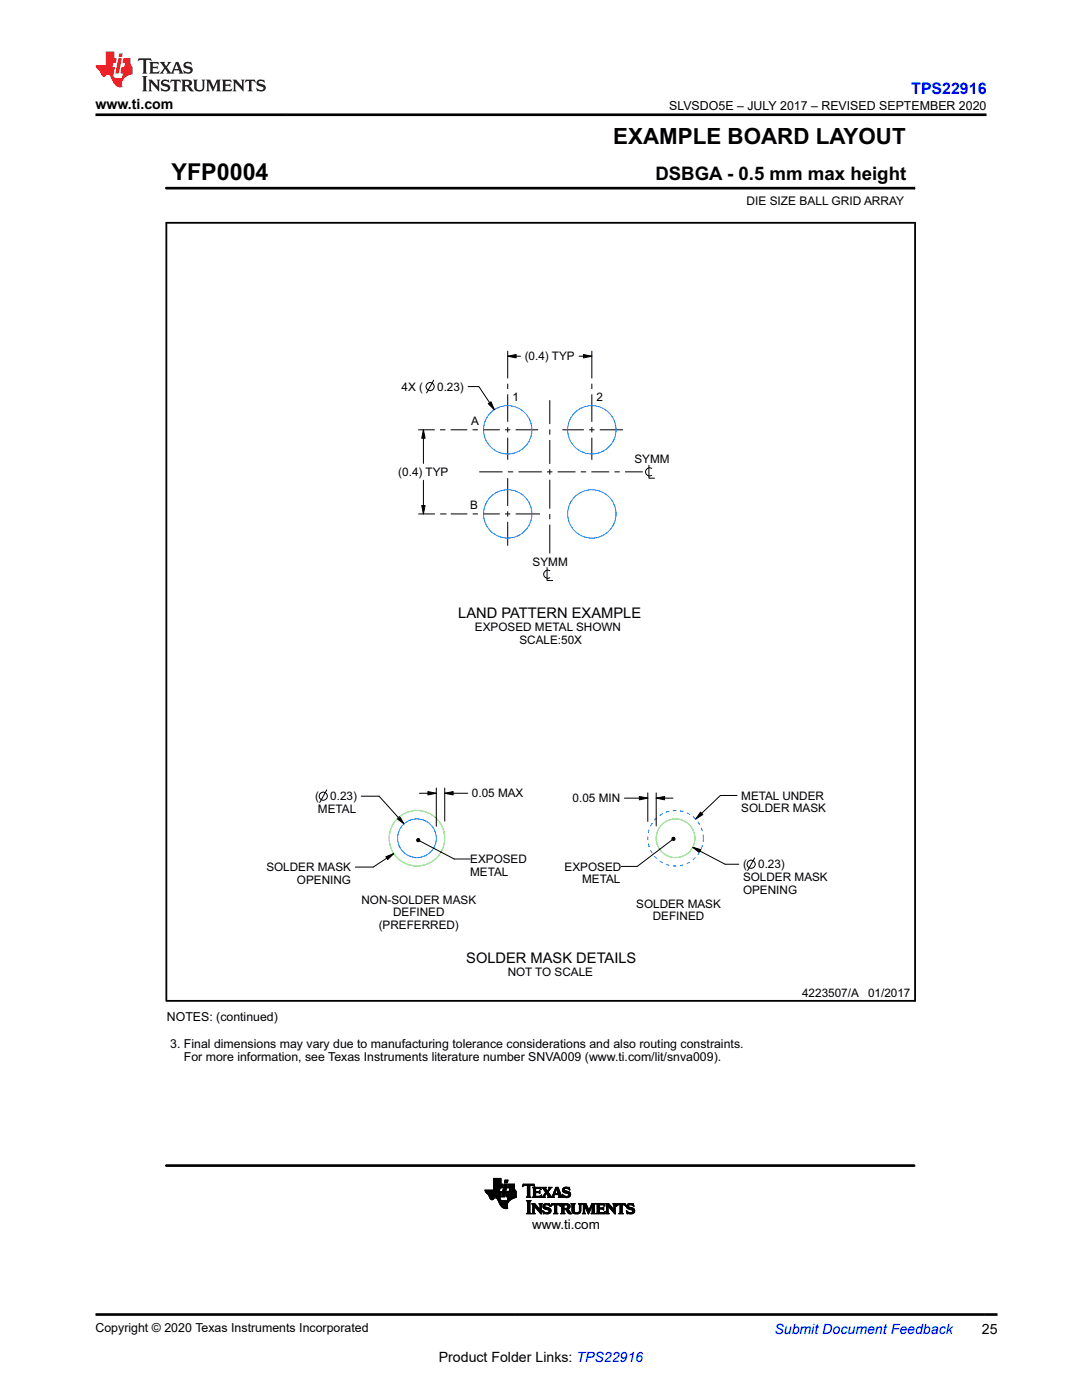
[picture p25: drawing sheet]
<svg xmlns="http://www.w3.org/2000/svg" width="216mm" height="279mm" viewBox="0 0 216 279" stroke-linecap="round" stroke-linejoin="round" font-family="sans-serif">
<defs><g id="words">
<text font-size="4.6" x="34.2" y="35.9">YFP0004</text>
<text font-size="4.5" x="122.4" y="28.7">EXAMPLE BOARD LAYOUT</text>
<text font-size="3.7" x="130.8" y="35.9">DSBGA - 0.5 mm max height</text>
<text font-size="3.2" fill="#00f" x="181.8" y="18.7">TPS22916</text>
<g font-size="2.9">
<text x="91.4" y="123.3">LAND PATTERN EXAMPLE</text>
<text x="93" y="192.2">SOLDER MASK DETAILS</text>
</g>
<g font-size="2.8">
<text x="19" y="21.8">www.ti.com</text>
<text x="195.9" y="266.1">25</text>
<text x="87.6" y="271.7">Product Folder Links: TPS22916</text>
</g>
<text font-size="2.8" fill="#00f" x="154.5" y="266.2">Submit Document Feedback</text>
<text font-size="2.7" x="106.2" y="245.2">www.ti.com</text>
<g font-size="2.5">
<text x="133.5" y="21.9">SLVSDO5E – JULY 2017 – REVISED SEPTEMBER 2020</text>
<text x="33.3" y="203.8">NOTES: (continued)</text>
<text x="34" y="209.1">3. Final dimensions may vary due to manufacturing tolerance considerations and also routing constraints.</text>
<text x="36.7" y="211.7">For more information, see Texas Instruments literature number SNVA009 (www.ti.com/lit/snva009).</text>
<text x="19" y="265.9">Copyright © 2020 Texas Instruments Incorporated</text>
</g>
<text font-size="2.4" x="149" y="40.9">DIE SIZE BALL GRID ARRAY</text>
<g font-size="2.3">
<text x="104.7" y="71.9">(0.4) TYP</text>
<text x="87.2" y="78">0.23)</text>
<text x="80.1" y="78">4X (</text>
<text x="102.3" y="80.1">1</text>
<text x="119" y="80">2</text>
<text x="94" y="84.8">A</text>
<text x="79.5" y="95">(0.4) TYP</text>
<text x="126.6" y="92.5">SYMM</text>
<text x="93.8" y="101.5">B</text>
<text x="106.3" y="112.9">SYMM</text>
<text x="94.8" y="126">EXPOSED METAL SHOWN</text>
<text x="103.7" y="128.5">SCALE:50X</text>
<text x="62.9" y="159.7">(</text>
<text x="65.9" y="159.7">0.23)</text>
<text x="94.2" y="159.2">0.05 MAX</text>
<text x="114.3" y="160.1">0.05 MIN</text>
<text x="147.9" y="159.6">METAL UNDER</text>
<text x="63.4" y="162.3">METAL</text>
<text x="147.9" y="162.1">SOLDER MASK</text>
<text x="53.1" y="173.9">SOLDER MASK</text>
<text x="93.8" y="172.3">EXPOSED</text>
<text x="112.6" y="173.8">EXPOSED</text>
<text x="148.3" y="173.3">(</text>
<text x="151.3" y="173.3">0.23)</text>
<text x="59.3" y="176.4">OPENING</text>
<text x="93.8" y="174.8">METAL</text>
<text x="116.2" y="176.3">METAL</text>
<text x="148.3" y="175.8">SOLDER MASK</text>
<text x="148.3" y="178.4">OPENING</text>
<text x="72.1" y="180.3">NON-SOLDER MASK</text>
<text x="75.6" y="185.4">(PREFERRED)</text>
<text x="78.4" y="182.9">DEFINED</text>
<text x="126.9" y="181.2">SOLDER MASK</text>
<text x="130.3" y="183.7">DEFINED</text>
<text x="101.3" y="194.9">NOT TO SCALE</text>
<text x="160" y="198.9">4223507/A</text>
<text x="173.2" y="198.9">01/2017</text>
</g>
</g></defs>
<g fill="none" stroke="#000" stroke-width=".2">
<path d="M33.2 37.6h149.2M182.4 37.3v.5M86.5 75.9l-1.4 2.5M93.4 77.1h2.2l3 4.7M101.3 71.1l1.7-.3v.6zM101.3 70v5.5M101.3 76.6v1M101.3 78.7v5.5M101.3 71.1h2.6M109.7 79.9v4.7M115.5 71.1h2.6M116.4 70.8l1.7 .3-1.7 .3z"/>
<path d="M118.1 70v5.5M118.1 76.6v1M118.1 78.7v5.5M83.4 85.8h3.4M84.5 85.8l.3 1.7h-.6zM84.5 85.8v6.7M84.5 95.8v6.8M87.8 85.8h1.1M89.9 85.8h3.3M94.3 85.8h1.1M95.6 94.2h4.7M96.4 85.8h3.3"/>
<path d="M97.4 80.6l.6-.4 .6 1.6zM100.8 85.8h1M101.3 85.2v1.1M101.3 87.4v4.4M101.3 95.4v5.6M101.3 94.2h1.1M102.9 85.8h4.5M103.5 94.2h4.6M109.2 94.2h1M109.7 85.7v1.1M109.7 87.8v4.8M109.7 93.6v1.1"/>
<path d="M109.7 95.8v5.7M111.3 94.2h3.5M112.2 85.8h4.3M115.9 94.2h1M117.6 85.8h1M118 94.2h3.6M118.1 85.2v1.1M118.1 87.4v4.4M119.7 85.8h4.6M122.6 94.2h1.1M124.7 94.2h3.6M129.5 92.8v2.6h1.1"/>
<path d="M130 93.5a.82 .82 0 0 0-1.2 .7 .82 .82 0 0 0 1.2 .7M83.5 102.6h3.3M84.2 100.9h.6l-.3 1.7zM87.8 102.6h1.1M88.9 102.6h.1M89.9 102.6h3.4M94.3 102.6h1.1M96.4 102.6h3.3M100.8 102.6h1M101.3 102v1.1M101.3 104.1v4.8M102.9 102.6h4.8"/>
<path d="M109.2 113.3v2.6h1.1M109.7 102.6v1M109.7 104.7v5.8M109.7 113.9a.82 .82 0 0 0-1.2 .7 .82 .82 0 0 0 1.2 .7M65.2 157.6l-1.4 2.6M72.1 158.9h3.5l5 5.5M83.7 158.3h3.4M85.4 158l1.7 .3-1.7 .3zM87.1 157.3v7.6M88.7 158.3l1.7-.3v.6zM88.7 157.3v6.6M88.7 158.3h4.6"/>
<path d="M124.6 159.3h4.7M127.6 159l1.7 .3-1.7 .3zM129.3 158.2v5.7M130.9 159.3l1.7-.3v.6zM130.9 158.2v6.6M130.9 159.3h3.4M147.1 158.8h-3.4l-4.9 4.7M77 171l1.6-.7-1.2 1.2zM78.6 170.3l-4.1 2.7h-3.6M79.2 163.4l.5-.4 .9 1.4zM83.1 167.5l.3-.2 .3 .1 .1 .3-.1 .2-.3 .1-.3-.2zM83.7 167.8l6.9 3.6h3.2"/>
<path d="M134.1 167.3l.2-.2 .3 .1 .1 .2-.1 .3h-.3l-.2-.1zM134.1 167.6l-6.9 5.3h-3.2M138.2 169.1l1.7 .5-.4 .6zM138.2 169.1l6.5 3.4h2.7M139.8 162.1l.5 .5-1.5 .9zM150.6 171.2l-1.4 2.5M96.8 237.6h2.9M96.8 237.7h2.9M96.8 237.8h2.8M96.9 237.8h3.2l-.2 1M96.9 237.9h3.1M96.9 238h3.1"/>
<path d="M97 238h3M97.1 238.1h2.9M97.1 238.2h2.9M97.2 238.2h2.8M97.3 238.3h2.7M97.4 238.4h2.5M97.5 238.5h2.4M97.6 238.6h2.3M97.6 238.7h2.3M97.6 238.8h2.3M97.7 238.9h2.1M97.7 239h2.1"/>
<path d="M97.7 239.1h1M97.8 239.1h.8M97.8 239.2h.7M97.9 239.3h.6M97.9 239.3h.5M98.1 239.4h.2M98.5 237.4h1.2M98.5 237.3h1.2M98.5 237.2h1.3M98.5 236.3h1.8l-.1 .8h-1.7M98.5 237h1.7M98.5 236.9h1.7"/>
<path d="M98.5 236.8h1.7M98.5 236.8h1.8M98.5 236.7h1.8M98.5 236.6h1.8M98.5 236.5h1.8M98.5 236.4h1.8M98.5 236.2h1.5M98.5 236.1h1.5M98.5 236h1.5M98.5 235.9h1.5M98.5 235.8h1.5M98.5 235.7h1.5"/>
<path d="M98.5 235.6h1.5M98.5 235.5h1.5M98.5 235.4h1.5M98.5 235.3h1.5M98.5 235.2h1.5M99 239.1h.8M99.1 239.1h.7M99.2 239.2h.6M99.2 239.3h.6M99.3 239.3h.5M99.3 239.4h.5M99.3 239.5h.6"/>
<path d="M99.4 239.5h.6M99.4 239.6h1M99.4 239.7h2.2M99.5 239.7h2.1M99.5 239.8h2M99.5 239.9h1.9M99.6 239.9h1.8M99.7 237.5h-2.9l.1 .4 .6 .6 .4 .8 .4 .1 .4-.3h.4l.8 1.5 .7 .5h.7l-.1-.8 .6-.8M99.8 237.1l-.2 .7M99.9 238.8l-.1 .6 .6 .2h.8l.2-.7M100 236.3v-1.1h-1.5v2.3M100.1 238.8h.6"/>
<path d="M100.1 238.7h.6M100.2 238.6h.5M100.2 238.5h.6M100.2 238.4h.6M100.2 238.3h.6M100.2 238.2h.6M100.3 238.2h.5M100.3 238.1h.5M100.3 238h.6M100.3 237.9h.6M100.3 237.8h.6M100.3 237.7h.6"/>
<path d="M100.4 237.6h.5M100.4 237.6h.6M100.4 237.5h.6M100.4 237.4h.6M100.4 237.3h.6M100.4 237.2h.6M100.5 237.1h.5M100.5 237h.6M100.5 236.9h.6M100.5 236.8h.6M100.5 236.7h.6M100.6 236.6h.5"/>
<path d="M100.6 236.6h.6M100.6 236.5h.6M100.6 236.4h.6M100.6 236.3h.6l-.5 2.6h-.6zM100.7 236h.6M100.7 235.9h.6M100.7 235.8h.6M100.7 235.7h.6M100.7 235.6h.6M100.8 235.6h.5M100.8 235.5h.6l-.2 .6h-.5zM101 238.7h2"/>
<path d="M101 238.6h2M101 238.8h2M101 238.5h2M101 238.5v.3l.4 .1M101 238.4h2M101.1 238.3h1.9M101.1 238.2h1.9M101.1 238.1h1.9M101.1 238h1.9M101.1 237.9h1.9M101.2 239.6h.5M101.2 239.5h.6"/>
<path d="M101.3 239.5h.6M101.3 239.4h.7M101.3 239.3h.8M101.3 239.3h.9M101.3 239.2h1M101.3 237h1.4M101.3 239.1h1.2M101.3 239.1h1.3M101.3 236.9h1.4M101.3 239h1.5M101.4 236.8h1.3M101.4 238.9h1.6"/>
<path d="M101.4 236.7h1.3M101.4 236.6h1.3M101.4 236.5h1.3M101.4 236.4h1.3M101.6 237.8h1.4M101.6 237.7h1.3M101.6 237.6h1.2M101.7 237.5h1.1M101.7 237.4h1M101.7 237.3h1M101.7 237.2h1M101.7 237.1l-.1 .7"/>
<path d="M102.7 237.1h-1.4l.2-.8h1.2v1l.3 .5v1.2M103 239l-1.2 .5M103 237.8h-1.8l-.2 .7M104.2 236.8h.2M104.3 236.7h.2M104.3 236.6h2.3M104.3 236.5h2.3M104.4 236.4h2.2M105 238.9h.9M105.1 239.7h.8M105.2 238.8h.6M105.2 236.7h.5"/>
<path d="M105.2 239.8h.6M105.2 238.7h.5M105.2 236.7v-.1h-.4l-.6 .2 .2-.5h2.1l.2 .5-.5-.2h-.4l-.1 .1M105.2 238.6l-.2 .3M105.2 238.6h.5M105.2 238.5h.5M105.2 238.4h.5M105.2 238.3h.5M105.2 238.2h.5M105.2 238.1h.5M105.2 238h.5M105.2 237.9h.5"/>
<path d="M105.2 237.8h.5M105.2 237.7h.5M105.2 237.6h.5M105.2 237.5h.5M105.2 237.4h.5M105.2 237.3h.5M105.2 237.2h.5M105.2 237.1h.5M105.2 237h.5M105.2 236.9h.5M105.2 236.8h.5M105.2 236.7v1.9"/>
<path d="M105.3 239.9h.4M105.7 238.6l.2 .3M105.7 236.7v1.9M105.9 238.9h-.9M106.2 238.9h1.7M106.3 237h1.6M106.4 238.8h1.6M106.4 237.1h1.5M106.4 238.7h.5M106.4 237.2h.5M106.4 237.3l-.2-.4h1.6l.2 .5M106.4 238.6l-.2 .3"/>
<path d="M106.4 237.8h1.1l.2-.2v.6l-.2-.2-1.1 .1M106.4 238.6h.5M106.4 238.5h.5M106.4 238.4h.5M106.4 238.3h.5M106.4 238.2h.5M106.4 238h1.3M106.4 237.9h1.3M106.4 237.7h.5M106.4 237.6h.5M106.4 237.5h.5M106.4 237.4h.5"/>
<path d="M106.4 237.3h.5M106.4 237.3v1.3M106.5 236.7h.2M106.6 236.8h.1M106.9 237.3l.1-.1h.5l.5 .2M106.9 238v.7h.8l.3-.2-.1 .5-1.7-.1M106.9 237.3v.5M107.5 237.8h.2M107.6 238.1h.1M107.6 238.7h.4M107.6 237.7h.1M107.6 238.2h.1"/>
<path d="M107.6 237.2h.3M107.8 237.3h.2M107.9 238.6h.1M107.9 237.4h.1M108 238.5h.1M108 238.9h.8M108.1 237h.8M108.3 238.8h.3M108.3 237.1h.6M108.3 238.7h.4M108.4 237.2h.5M108.4 238.6l-.4 .3"/>
<path d="M108.4 238.6h.3M108.4 237.3h.6M108.5 238.5h.3M108.5 237.4h.5M108.5 238.4h.3M108.6 237.5h.5M108.6 238.4h.3M108.6 237.6h.5M108.7 238.3h.3M108.7 237.7h.8M108.7 238.2h.8M108.8 237.8h.6"/>
<path d="M108.8 238.9h-.8M108.8 238.1h.7M108.8 237.9h.6M108.9 238h.5M108.9 237.3l.1-.4h-.9l.8 1.1-.5 .6M108.9 237.3l.3 .4 .4-.5-.2-.3h.7l-.7 1M109.1 238.3h.5M109.2 238.4h.5M109.3 238.9l.1-.2-.4-.6-.3 .7 .1 .1M109.3 238.9h1.4M109.3 237.6h.3M109.3 238.5h.5"/>
<path d="M109.3 237.5h.3M109.4 237.9l.7 .9 .2-.2M109.4 238.6h.5M109.4 237.4h.3M109.4 238.7h.5M109.4 238.8h.6M109.5 237.3h.3M109.5 237h.6M109.5 237.2h.3M109.6 237.1h.3M110.1 238.8h.4M110.2 238.7h.3"/>
<path d="M110.2 238.6h.3M110.3 238.6l.6-1.7h.5l.6 1.8 .3 .2M110.3 238.5h.3M110.3 238.4h.3M110.4 238.4h1.5M110.4 238.3h1.5M110.4 238.2h.3M110.5 238.1h.2M110.5 238h.3M110.5 238.7l.2 .2M110.5 238.7l.1-.3h.8l.1 .3M110.5 237.9h.3"/>
<path d="M110.6 237.8h.2M110.6 237.7h.3M110.7 238.9h-1.4M110.7 237.6h.2M110.7 237.5h.3M110.7 237.4h.3M110.8 237.3h.7M110.8 237.2h.7M110.8 237.1h.6M110.9 237h.5M111 237.3l.4 .9h-.7zM111.1 237.4h.4"/>
<path d="M111.1 237.5h.5M111.1 237.6h.5M111.2 237.7h.4M111.2 237.8h.5M111.2 237.9h.5M111.3 238h.5M111.3 238.1h.5M111.4 238.2h.4M111.4 238.9h.9M111.5 238.4h.4M111.5 238.5h.5M111.5 238.6h.5"/>
<path d="M111.5 238.7l-.1 .2M111.6 238.8h.5M111.6 238.7h.4M112.2 238.4h.1M112.2 238.5h.2M112.2 237.5h.4M112.2 237.6h.5M112.2 237.4h.4M112.3 238.6h.3M112.3 238.9h-.9M112.3 237.7h.7M112.3 237.3h.3"/>
<path d="M112.3 238.7h.5M112.3 237.8h1.1M112.3 238.8h1.4M112.3 237.2h.4M112.3 238.9h.2M112.4 237.9h1.2M112.4 237.1h1.2M112.5 238h1.2M112.5 237h1.1M112.6 238.9h.9M112.7 238.1h1.1M112.7 236.9h.5"/>
<path d="M112.9 239h.3M113.1 238.2h.7M113.2 238.2l.3 .2-.3 .3h-.5l-.5-.4M113.3 238.7h.5M113.3 237.2h.4M113.4 238.3h.5M113.4 238.6h.4M113.5 238.4h.4M113.5 238.5h.3M113.5 237.3h.2M113.6 237.4h.1M113.7 237.5l-.6-.3h-.4l-.1 .2 .1 .2 1.1 .4v.5l-.2 .4-1.3 .1-.1-.7"/>
<path d="M113.7 237.5l-.1-.6h-.8l-.5 .3-.1 .3 .2 .4 .8 .3M113.7 237.5h.1M99.6 240h1.8M99.6 240.1h1.7M99.7 240.1h1.6M99.7 240.2h1.6M99.7 240.3h1.5M99.8 240.3h1.4M99.8 240.4h1.4M99.8 240.5h1.4M99.9 240.5h1.3M99.9 240.6h1.3"/>
<path d="M100 240.7h1.2M100.1 240.8h1.1M100.2 240.9h1M100.2 240.9h1.1M100.3 241h1M100.4 241.1h.9M100.6 241.1h.7M100.9 241.2h.1M105 242.2l.3-.3v-2l-.3-.3h1l-.3 .3v2.1l.3 .2M105 242.2h1M105.2 242.1h.6M105.2 242h.5"/>
<path d="M105.3 241.9h.4M105.3 241.8h.4M105.3 241.7h.4M105.3 241.6h.4M105.3 241.5h.4M105.3 241.4h.4M105.3 241.3h.4M105.3 241.2h.4M105.3 241.1h.4M105.3 241h.4M105.3 240.9h.4M105.3 240.8h.4"/>
<path d="M105.3 240.7h.4M105.3 240.6h.4M105.3 240.5h.4M105.3 240.4h.4M105.3 240.3h.4M105.3 240.2h.4M105.3 240.1h.4M105.3 240h.4M106 242.2h-1M106.1 242.2h.7M106.1 240.2h.6M106.2 240.3h.6"/>
<path d="M106.3 242.1h.4M106.3 240.4h.6M106.3 242h.3M106.3 240.5h.7M106.3 241.9h.3M106.3 241.8h.3M106.3 241.7h.3M106.3 241.6h.3M106.3 241.5h.3M106.3 241.4h.3M106.3 241.3h.3M106.3 241.2h.3"/>
<path d="M106.3 241.1h.3M106.3 241h.3M106.3 240.9h.3M106.3 240.8h.3M106.3 240.7h.8M106.3 240.6h.8M106.6 240.7v1.3l.2 .2M106.6 240.7h.1M106.6 240.7l1.4 1.6v-1.8l.2-.3h-.6l.1 .2 .1 1M106.7 240.8h.5M106.7 240.9h.6M106.8 242.2h-.7"/>
<path d="M106.8 241h.6M106.9 241.1h.6M107 241.2h.6M107.1 241.3h.5M107.1 241.4h.9M107.2 241.5h.8M107.3 241.5h.7M107.4 241.6h.6M107.5 241.7h.5M107.6 241.8h.4M107.6 240.2h.6M107.6 241.9h.4"/>
<path d="M107.7 240.3h.4M107.7 242h.3M107.7 240.4h.3M107.7 241.4l-1-1.2h-.6l.2 .3v1.5l-.2 .2M107.7 241.4h.1M107.7 240.5h.3M107.8 241.3h.2M107.8 241.2h.2M107.8 241.1h.2M107.8 241h.2M107.8 240.9h.2M107.8 240.8h.2"/>
<path d="M107.8 240.7h.2M107.8 240.6h.2M107.8 242.1h.2M107.9 242.2h.1M108.3 241.6h.1M108.3 241.7h.1M108.3 241.8h.3M108.3 240.8h.4M108.3 240.7h.4M108.3 240.9h.5M108.3 241.9h.4M108.3 240.6h.4"/>
<path d="M108.4 241h.8M108.4 242h.6M108.4 240.5h.4M108.4 242.1h1.3M108.4 241.1h1.2M108.4 242.2h.1M108.4 240.4h1.3M108.5 241.2h1.2M108.5 240.3h1.2M108.6 241.3h1.2M108.7 242.2h.9M108.7 240.2h.7"/>
<path d="M108.9 241.4l-.5-.4v-.5l.4-.3h.9l.1 .6-.7-.4-.3 .1-.1 .2 1 .5 .3 .4M108.9 241.4l.6 .1v.4l-.6 .1-.6-.4M108.9 241.4h1M109.2 242h.6M109.3 241.5h.6M109.4 240.5h.3M109.5 241.9h.4M109.5 241.5h.4M109.5 241.8h.4M109.5 241.6h.5M109.6 241.7h.3M109.6 240.2h.1"/>
<path d="M109.6 240.6h.2M109.7 240.7h.1M109.9 240.7h.1M109.9 240.6h.2M110 241.6l-.3 .5-.6 .2-.5-.2-.2 .1-.1-.6M110 240.5h.2M110 240.4h1.8M110 240.3h1.7M110.1 240.2h1.6M110.4 242.2h.9M110.6 242.1h.5M110.6 242h.5"/>
<path d="M110.7 240.5h.4M110.7 241.9h.4M110.7 240.6l-.1-.1h-.3l-.4 .2 .2-.5h1.6l.2 .5-.5-.2h-.3v.1M110.7 240.6v1.4l-.3 .2M110.7 241.8h.4M110.7 241.7h.4M110.7 241.6h.4M110.7 241.5h.4M110.7 241.4h.4M110.7 241.3h.4M110.7 241.2h.4M110.7 241.1h.4"/>
<path d="M110.7 241h.4M110.7 240.9h.4M110.7 240.8h.4M110.7 240.7h.4M110.7 240.6h.4M111.1 240.6v1.4l.2 .2M111.3 242.2h-.9M111.6 240.5h.2M111.7 240.6h.1M111.7 240.7h.1M111.9 242.2l.2-.2v-1.5l-.2-.3h1.1l.7 .3v.5l-.5 .3 .9 .9M111.9 242.2h.8"/>
<path d="M111.9 240.2h1.3M112 240.3h1.5M112 242.1h.6M112.1 240.4h1.5M112.1 242h.4M112.1 240.5h.4M112.1 241.9h.4M112.1 241.8h.4M112.1 241.7h.4M112.1 241.6h.4M112.1 241.5h.4M112.1 241.4h1.2"/>
<path d="M112.1 241.3h1.3M112.1 241.2h1.5M112.1 241.1h.4M112.1 241h.4M112.1 240.9h.4M112.1 240.8h.4M112.1 240.7h.4M112.1 240.6h.4M112.6 240.5h.6v.5l-.7 .2zM112.7 242.2l-.2-.2v-.6l.5 .1 .5 .7h.6M112.7 242.2h-.8M112.9 241.5h.6"/>
<path d="M113 241.5h.5M113.1 241.6h.5M113.1 241.7h.6M113.1 240.5h.6M113.2 241.1h.5M113.2 241.8h.5M113.2 241.9h.6M113.2 240.6h.5M113.2 241h.5M113.3 240.9h.4M113.3 240.7h.5M113.3 240.8h.5"/>
<path d="M113.3 242h.6M113.4 242.1h.6M113.5 242.2h.6M113.9 240.2h.9M114.1 240.3h.5M114.1 240.4h.5M114.1 240.5h.5M114.1 241.5h.5M114.1 241.4h.5M114.1 241.3h.5M114.1 241.2h.5M114.1 241.1h.5"/>
<path d="M114.1 241h.5M114.1 240.9h.5M114.1 240.8h.5M114.1 240.7h.5M114.1 240.6h.5M114.1 241.6h.5M114.1 241.7h.5M114.2 241.8h.4M114.2 241.9h.5M114.3 242h.6M114.4 242.1h1.3M114.6 241.5l.1 .4 .4 .1 .4-.1 .1-.4"/>
<path d="M114.6 241.5v-1l.2-.3h-.9l.2 .3 .1 1.3 .2 .3 .5 .2 .6-.1 .3-.2 .1-.5M114.6 242.2h.9M115.3 242h.5M115.4 240.2h.7M115.5 241.9h.3M115.5 240.3h.5M115.6 241.8h.3M115.6 241.7h.3M115.6 240.4h.3M115.6 241.6h.3M115.6 240.5h.3M115.6 241.5v-1l-.2-.3h.7l-.2 .3v1"/>
<path d="M115.6 241.5h.3M115.6 241.4h.3M115.6 241.3h.3M115.6 241.2h.3M115.6 241.1h.3M115.6 241h.3M115.6 240.9h.3M115.6 240.8h.3M115.6 240.7h.3M115.6 240.6h.3M116.2 242.2l.2-.3v-1.4l-.2-.3h.7l.6 1.3 .6-1.3h.7l-.2 .3v1.5l.2 .2M116.2 242.2h.6"/>
<path d="M116.2 240.2h.7M116.3 240.3h.7M116.3 242.1h.4M116.4 240.4h.6M116.4 242h.3M116.4 240.5h.7M116.4 241.9h.3M116.4 241.8h.3M116.4 241.7h.3M116.4 241.6h.3M116.4 241.5h.3M116.4 241.4h.3"/>
<path d="M116.4 241.3h.3M116.4 241.2h.3M116.4 241.1h.3M116.4 241h.3M116.4 240.9h.3M116.4 240.8h.3M116.4 240.7h.8M116.4 240.6h.7M116.7 241.9l.1 .3M116.7 241.9v-1.3l.7 1.7 .8-1.7v1.4l-.2 .2M116.7 240.8h.5M116.8 240.9h.4"/>
<path d="M116.8 241h.5M116.8 242.2h-.6M116.9 241.1h.4M116.9 241.2h.5M116.9 241.3h.5M117 241.4h.4M117 241.5h.5M117.1 241.5h.7M117.1 241.6h.6M117.1 241.7h.6M117.2 241.8h.4M117.2 241.9h.4"/>
<path d="M117.3 242h.3M117.3 242.1h.2M117.4 242.2h.1M117.6 241.5h.2M117.6 241.4h.2M117.6 241.3h.3M117.7 241.2h.2M117.7 241.1h.3M117.8 241h.2M117.8 240.9h.2M117.8 240.8h.3M117.9 240.7h.7"/>
<path d="M117.9 240.6h.7M118 240.5h.6M118 242.2h.8M118 240.4h.6M118 240.3h.7M118.1 240.2h.7M118.1 242.1h.6M118.1 242h.5M118.2 241.9h.4M118.2 241.8h.4M118.2 241.7h.4M118.2 241.6h.4"/>
<path d="M118.2 241.5h.4M118.2 241.4h.4M118.2 241.3h.4M118.2 241.2h.4M118.2 241.1h.4M118.2 241h.4M118.2 240.9h.4M118.2 240.8h.4M118.8 242.2h-.8M119 242.2h1.6M119 240.2h1.6M119.1 240.3h1.5"/>
<path d="M119.1 242.1h1.6M119.1 240.4h1.5M119.2 242h1.5M119.2 240.5h.4M119.2 241.9h.4M119.2 241.8h.4M119.2 241.7h.4M119.2 241.6h.4M119.2 241.5h.4M119.2 241.4h.4M119.2 241.3h1.3M119.2 241.2h1.3"/>
<path d="M119.2 241.1h1.3M119.2 241h.4M119.2 240.9h.4M119.2 240.8h.4M119.2 240.7h.4M119.2 240.6h.4M119.6 240.6v.5h.6l.3-.2v.6l-.3-.2h-.6v.7h.8l.4-.3M119.6 240.6l.1-.1h.5l.5 .2M120.3 241.4h.2M120.3 241h.2M120.4 240.5h.3M120.6 241.9h.2"/>
<path d="M120.6 240.6h.1M120.7 240.7h.1M120.7 240.7l-.2-.5h-1.5l.2 .3v1.4l-.2 .3M120.7 241.8h.1M120.8 241.7h.1M120.8 241.7l-.2 .5h-1.6M120.9 242.2h.6M120.9 240.2h.6M121 240.3h.6M121 242.1h.4M121 240.4h.6M121.1 242h.2"/>
<path d="M121.1 240.5h.6M121.1 241.9h.2M121.1 241.8h.2M121.1 241.7h.2M121.1 241.6h.2M121.1 241.5h.2M121.1 241.4h.2M121.1 241.3h.2M121.1 241.2h.2M121.1 241.1h.2M121.1 241h.2M121.1 240.9h.2"/>
<path d="M121.1 240.8h.2M121.1 240.7h.8M121.1 240.6h.7M121.3 240.7v1.3l.2 .2M121.3 240.7h.1M121.3 240.7l1.5 1.6v-1.8l.1-.3h-.6l.2 .3v.9l-1-1.2h-.6l.2 .3v1.4l-.2 .3M121.4 240.8h.6M121.5 240.9h.6M121.5 242.2h-.6M121.6 241h.5M121.6 241.1h.6M121.7 241.2h.6"/>
<path d="M121.8 241.3h.6M121.9 241.4h.9M122 241.5h.8M122.1 241.5h.7M122.1 241.6h.7M122.2 241.7h.6M122.3 241.8h.5M122.3 240.2h.6M122.4 241.9h.4M122.4 240.3h.5M122.5 242h.3M122.5 240.4h.3"/>
<path d="M122.5 240.5h.3M122.5 241.3h.3M122.5 241.2h.3M122.5 241.1h.3M122.5 241h.3M122.5 240.9h.3M122.5 240.8h.3M122.5 240.7h.3M122.5 240.6h.3M122.6 242.1h.2M122.6 242.2h.2M123 240.7h.1"/>
<path d="M123 240.6h.2M123 240.5h.3M123.1 240.4h1.7M123.1 240.3h1.7M123.1 240.2h1.7M123.5 242.2h.9M123.7 242.1h.5M123.7 242h.5M123.7 240.5h.5M123.7 240.6l-.3-.1-.4 .2 .1-.5h1.7l.1 .5-.4-.2h-.3l-.1 .1M123.7 240.6v1.4l-.2 .2M123.7 241.9h.4"/>
<path d="M123.7 241.8h.4M123.7 241.7h.4M123.7 241.6h.4M123.7 241.5h.4M123.7 241.4h.4M123.7 241.3h.4M123.7 241.2h.4M123.7 241.1h.4M123.7 241h.4M123.7 240.9h.4M123.7 240.8h.4M123.7 240.7h.4"/>
<path d="M123.7 240.6h.4M124.1 240.6l.1 1.4 .2 .2M124.4 242.2h-.9M124.6 240.5h.2M124.7 240.6h.2M124.8 240.7h.1M125 241.6h.1M125 241.7h.1M125 241.8h.3M125 240.8h.4M125 240.7h.4M125 240.9h.5"/>
<path d="M125 241.9h.4M125 240.6h.4M125.1 241h.8M125.1 242h.6M125.1 240.5h.4M125.1 242.1h1.3M125.1 241.1h1.2M125.1 242.2h.1M125.1 240.4h1.3M125.2 241.2h1.2M125.2 240.3h1.2M125.3 241.3h1.2"/>
<path d="M125.4 242.2h.9M125.4 240.2h.7M125.6 241.4l-.5-.3v-.6l.4-.3h.9l.1 .6-.7-.4-.3 .1-.1 .3 1 .4 .3 .4M125.6 241.4l.6 .1v.4l-.6 .1-.6-.4M125.6 241.4h1M125.9 242h.6M126 241.5h.6M126.1 240.5h.3M126.2 241.9h.4M126.2 241.5h.4M126.2 241.8h.4M126.2 241.6h.5"/>
<path d="M126.3 241.7h.3M126.3 240.2h.1M126.3 240.6h.2M126.4 240.7h.1M126.7 241.6l-.3 .5-.6 .2-.5-.2-.2 .1-.1-.6"/>
<circle cx="85.8" cy="77.1" r=".82"/>
<circle cx="64.5" cy="158.9" r=".82"/>
<circle cx="149.9" cy="172.5" r=".82"/>
</g>
<g fill="#000">
<path d="M101.3 71.1l1.7-.3v.6zM116.4 70.8l1.7 .3-1.7 .3zM84.5 85.8l.3 1.7h-.6zM97.4 80.6l.6-.4 .6 1.6zM84.2 100.9h.6l-.3 1.7zM85.4 158l1.7 .3-1.7 .3zM88.7 158.3l1.7-.3v.6zM127.6 159l1.7 .3-1.7 .3zM130.9 159.3l1.7-.3v.6zM77 171l1.6-.7-1.2 1.2zM79.2 163.4l.5-.4 .9 1.4zM83.1 167.5l.3-.2 .3 .1 .1 .3-.1 .2-.3 .1-.3-.2z"/>
<path d="M134.1 167.3l.2-.2 .3 .1 .1 .2-.1 .3h-.3l-.2-.1zM138.2 169.1l1.7 .5-.4 .6zM139.8 162.1l.5 .5-1.5 .9z"/>
</g>
<path d="M33.2 44.5h149.4v155.2h-149.4z" fill="none" stroke="#000" stroke-width=".36"/>
<path d="M33.2 37.6h149.2M33.2 232.6h149.2" fill="none" stroke="#000" stroke-width=".53"/>
<g fill="none" stroke="#007fff" stroke-width=".2">
<circle cx="101.3" cy="85.8" r="4.8"/>
<circle cx="118.1" cy="85.8" r="4.8"/>
<circle cx="101.3" cy="102.6" r="4.8"/>
<circle cx="118.1" cy="102.6" r="4.8"/>
<circle cx="83.2" cy="167.3" r="3.9"/>
</g>
<g fill="none" stroke="#6ef200" stroke-width=".2">
<circle cx="83.2" cy="167.3" r="5.5"/>
<circle cx="134.8" cy="167.3" r="3.9"/>
</g>
<circle cx="134.8" cy="167.3" r="5.5" fill="none" stroke="#007fff" stroke-width=".2" stroke-dasharray=".7 .7" stroke-linecap="butt"/>
<path d="M27.7 11.6l-.2 .6 .5-.2h.6v.1v2.2l-.2 .4h1l-.2-.4v-2.2v-.1h.5l.5 .2-.1-.6zM29.8 12.4l.2 .3v1.6l-.2 .4h1.9l.1-.6a1.08 1.08 0 0 1-1.3 .2v-.7h.6l.4 .2v-.7l-.4 .2h-.6v-.5l.2-.2a1 1 0 0 1 1 .3l-.1-.5zM31.8 12.4l1 1.1-1 1.2h.9l-.2-.2 .4-.8 .5 .8-.2 .2h1.6l-.2-.2 .1-.5h1l.1 .5-.1 .2h.9l-.2-.4-.8-1.9h-.5l-1 2.1-.8-1.1 .9-1h-.8l.2 .2-.5 .6-.3-.6 .1-.2zM35.2 12.8l.4 1h-.8zM36.8 12.5a.65 .65 0 0 0-.2 .7 .65 .65 0 0 0 .6 .5l.7 .1 .1 .3a.79 .79 0 0 1-.7 .4 .79 .79 0 0 1-.7-.5l.1 .7 .2-.1a.93 .93 0 0 0 1.1 0 .93 .93 0 0 0 .4-.9 1.46 1.46 0 0 0-1.2-.6l-.1-.3a1.09 1.09 0 0 1 1.2 .2l-.2-.6-.1 .1-.6-.2zM28.4 15.2l.2 .4v2.2l-.2 .4h1l-.2-.4v-2.2l.2-.4zM29.6 15.9l.2 .4v1.5l-.2 .4h.8l-.3-.4v-1.3l1.7 1.8v-2l.2-.4h-.8l.2 .2 .1 1.1-1.2-1.3zM32.3 16a.65 .65 0 0 0-.2 .8 .65 .65 0 0 0 .7 .4l.6 .2 .1 .2a.79 .79 0 0 1-.7 .4 .79 .79 0 0 1-.7-.5l.1 .7 .2-.1a.93 .93 0 0 0 1.1 .1 .93 .93 0 0 0 .4-1 1.46 1.46 0 0 0-1.2-.5l-.1-.4a1.09 1.09 0 0 1 1.2 .2l-.2-.6-.1 .1-.6-.1zM34.1 15.9l-.1 .6a.63 .63 0 0 1 .7-.3l.1 1.6-.3 .4h1l-.2-.4v-1.6a.66 .66 0 0 1 .8 .3l-.1-.6zM36.2 15.9l.2 .4v1.5l-.2 .4h.9l-.2-.2v-.7h.5l.1 .2a.79 .79 0 0 0 1.2 .6l-1-.9a.61 .61 0 0 0 .6-.6 .61 .61 0 0 0-.5-.7zM36.9 16.2h.2a.47 .47 0 0 1 .5 .1 .47 .47 0 0 1 .1 .5l-.2 .1-.6 .1zM38.5 15.9l.2 .2a2.27 2.27 0 0 0 .4 2 1.04 1.04 0 0 0 1.7-.7v-1.3l.2-.2h-.8l.2 .4v1.1a.6 .6 0 0 1-.6 .6 .6 .6 0 0 1-.6-.6v-1.1l.3-.4zM41.1 15.9l.2 .4v1.5l-.2 .4h.7l-.2-.4v-1.4l.9 1.9 .8-1.9v1.4l-.2 .4h1l-.3-.4v-1.5l.3-.4h-.8l-.7 1.5-.7-1.5zM44.3 15.9l.2 .4v1.5l-.2 .4h1.9l.1-.6a1.09 1.09 0 0 1-1.3 .2v-.7h.6l.4 .2v-.6l-.4 .2h-.6v-.6l.2-.1a1.01 1.01 0 0 1 1 .3l-.1-.6zM46.4 15.9l.3 .4v1.5l-.3 .4h.8l-.2-.4v-1.3l1.6 1.8v-2l.2-.4h-.7l.2 .2v1.1l-1.2-1.3zM49 15.9l-.1 .6a.63 .63 0 0 1 .8-.3v1.6l-.3 .4h1l-.2-.4v-1.6a.66 .66 0 0 1 .8 .3l-.1-.6zM51.4 16a.65 .65 0 0 0-.2 .8 .65 .65 0 0 0 .6 .4l.6 .2 .2 .2a.79 .79 0 0 1-.8 .4 .79 .79 0 0 1-.6-.5l.1 .7 .2-.1a.93 .93 0 0 0 1 .1 .93 .93 0 0 0 .5-1 1.46 1.46 0 0 0-1.3-.5l-.1-.4a1.09 1.09 0 0 1 1.3 .2l-.2-.6-.2 .1-.5-.1z" fill="#231f20"/>
<path d="M21.1 10.3v2.7h-2v.4l.9 1a.95 .95 0 0 0 .9 .9 .59 .59 0 0 1 .6-.4 .59 .59 0 0 1 .5 .3l.4 .8a1.59 1.59 0 0 0 2.1 1.4 1.61 1.61 0 0 1 1-2.3l1-.3-.1-1.5a1.59 1.59 0 0 1-.4-1.7h-1.4l-.2 .9h.5l-.1 .9h-.5l-.2 .9v.3l.4 .1-.2 .9h-.6a.73 .73 0 0 1-1.1-.7l.3-1.5h-.5l.2-.9h.5l.2-.9h-.5v-1.3zM23.6 11.6l-.6 3.1h.7l.6-3.1zM23.8 10.7l-.1 .6h.7l.1-.6z" fill="#ed1c24"/>
<path d="M19 22.9h177.8M19 262.3h180" fill="none" stroke="#000" stroke-width=".53"/>
<use href="#words"/>
</svg>
